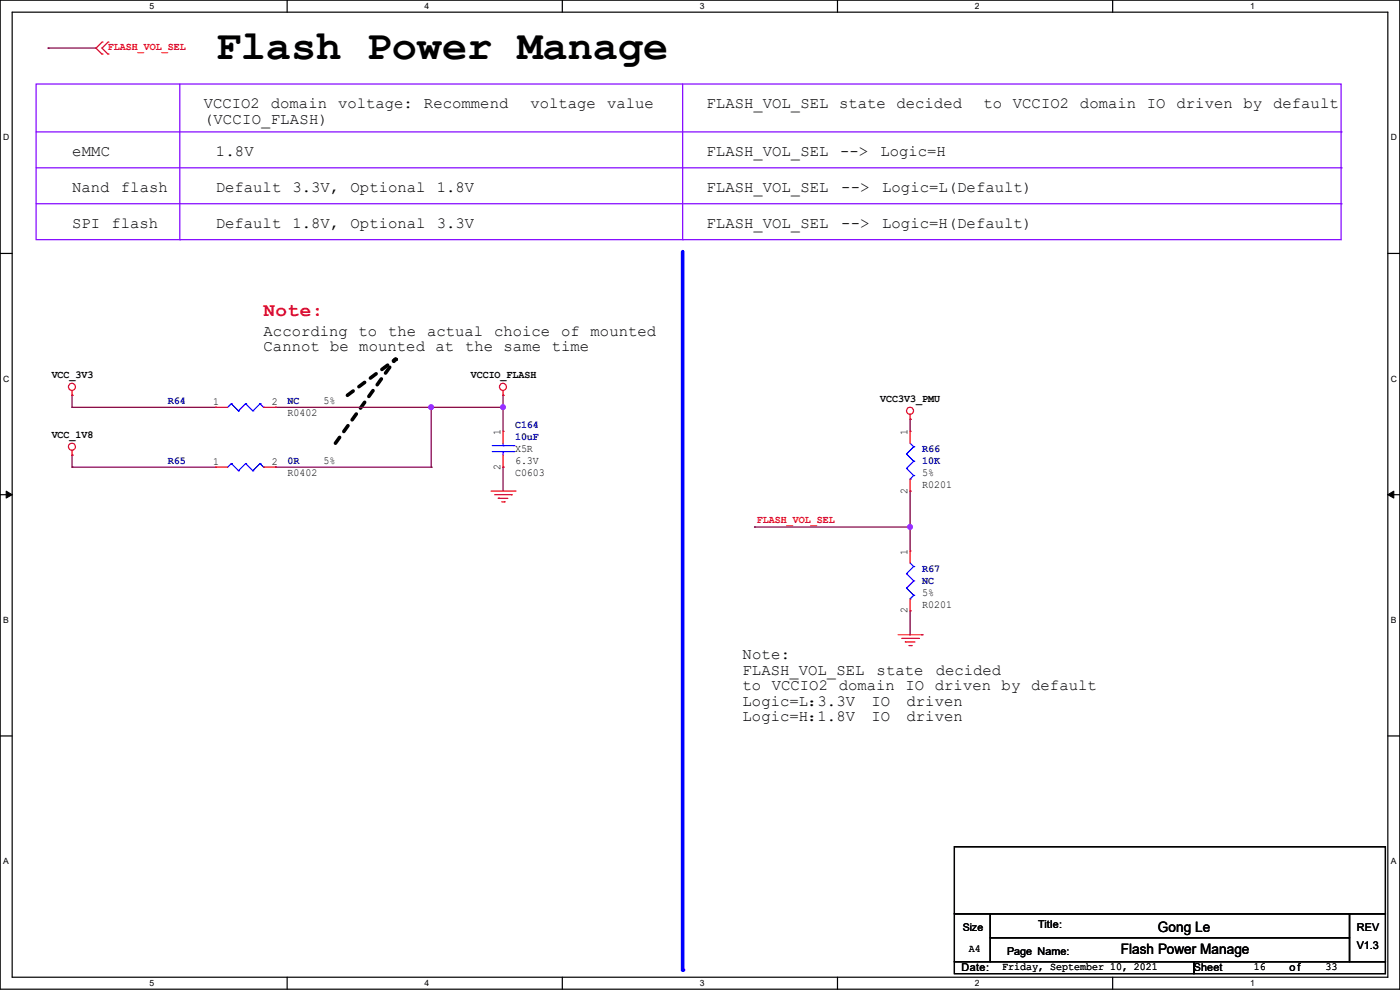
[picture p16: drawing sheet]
<svg xmlns="http://www.w3.org/2000/svg" width="297mm" height="210mm" viewBox="0 0 297 210" stroke-linecap="round" stroke-linejoin="round" font-family="sans-serif">
<defs><g id="words">
<text font-size="8.9" x="45.8" y="12.5">Flash Power Manage</text>
<text font-size="4.1" fill="#f00" x="55.9" y="67">Note:</text>
<g font-size="3.3">
<text x="43.2" y="23">VCCIO2</text>
<text x="57.5" y="23">domain</text>
<text x="71.7" y="23">voltage:</text>
<text x="89.9" y="23">Recommend</text>
<text x="112.5" y="23">voltage</text>
<text x="128.8" y="23">value</text>
<text x="149.9" y="23">FLASH_VOL_SEL state decided</text>
<text x="208.6" y="23">to VCCIO2</text>
<text x="229.1" y="23">domain IO</text>
<text x="249.6" y="23">driven</text>
<text x="263.8" y="23">by default</text>
<text x="43.2" y="26.3">(VCCIO_FLASH)</text>
<text x="15.3" y="33.1">eMMC</text>
<text x="45.8" y="33.1">1.8V</text>
<text x="149.9" y="33.1">FLASH_VOL_SEL</text>
<text x="178.3" y="33.1">--&gt;</text>
<text x="186.8" y="33.1">Logic=H</text>
<text x="15.3" y="40.8">Nand</text>
<text x="25.7" y="40.8">flash</text>
<text x="45.8" y="40.8">Default</text>
<text x="62.1" y="40.8">3.3V,</text>
<text x="74.4" y="40.8">Optional</text>
<text x="92.7" y="40.8">1.8V</text>
<text x="149.9" y="40.8">FLASH_VOL_SEL</text>
<text x="178.5" y="40.8">--&gt;</text>
<text x="187.2" y="40.8">Logic=L(Default)</text>
<text x="15.3" y="48.4">SPI</text>
<text x="23.6" y="48.4">flash</text>
<text x="45.8" y="48.4">Default</text>
<text x="62.1" y="48.4">1.8V,</text>
<text x="74.4" y="48.4">Optional</text>
<text x="92.7" y="48.4">3.3V</text>
<text x="149.9" y="48.4">FLASH_VOL_SEL</text>
<text x="178.5" y="48.4">--&gt;</text>
<text x="187.2" y="48.4">Logic=H(Default)</text>
<text x="55.9" y="71.2">According to the actual</text>
<text x="104.8" y="71.2">choice of mounted</text>
<text x="55.9" y="74.5">Cannot be mounted at the same time</text>
<text x="157.5" y="139.8">Note:</text>
<text x="157.5" y="143.1">FLASH_VOL_SEL</text>
<text x="186" y="143.1">state</text>
<text x="198.5" y="143.1">decided</text>
<text x="157.5" y="146.4">to VCCIO2 domain IO driven by default</text>
<text x="157.5" y="149.7">Logic=L：</text>
<text x="173.4" y="149.7">3.3V</text>
<text x="184.9" y="149.7">IO</text>
<text x="192.3" y="149.7">driven</text>
<text x="157.5" y="153">Logic=H：</text>
<text x="173.4" y="153">1.8V</text>
<text x="184.9" y="153">IO</text>
<text x="192.3" y="153">driven</text>
</g>
<g font-size="3">
<text x="245.7" y="197.6">Gong Le</text>
<text x="237.8" y="202.4">Flash Power Manage</text>
</g>
<g font-size="2.3" fill="#f00">
<text x="22.9" y="10.5">FLASH_VOL_SEL</text>
<text x="160.6" y="110.9">FLASH_VOL_SEL</text>
</g>
<g font-size="2.3">
<text x="11" y="80.1">VCC_3V3</text>
<text x="99.9" y="80.1">VCCIO_FLASH</text>
<text x="45.3" y="85.9">1</text>
<text x="57.7" y="85.9">2</text>
<text x="61" y="88.3">R0402</text>
<text x="68.6" y="85.7">5%</text>
<text x="186.7" y="85.2">VCC3V3_PMU</text>
<text x="11" y="92.8">VCC_1V8</text>
<text x="106.2" y="92.2" transform="rotate(-90 106.2 92.2)">1</text>
<text x="109.3" y="95.9">X5R</text>
<text x="192.5" y="92.2" transform="rotate(-90 192.5 92.2)">1</text>
<text x="45.3" y="98.6">1</text>
<text x="57.7" y="98.6">2</text>
<text x="61" y="101">R0402</text>
<text x="68.6" y="98.4">5%</text>
<text x="106.2" y="99.6" transform="rotate(-90 106.2 99.6)">2</text>
<text x="109.3" y="101">C0603</text>
<text x="109.3" y="98.4">6.3V</text>
<text x="195.6" y="101">5%</text>
<text x="192.5" y="104.7" transform="rotate(-90 192.5 104.7)">2</text>
<text x="195.6" y="103.5">R0201</text>
<text x="192.5" y="117.6" transform="rotate(-90 192.5 117.6)">1</text>
<text x="192.5" y="130.1" transform="rotate(-90 192.5 130.1)">2</text>
<text x="195.6" y="128.9">R0201</text>
<text x="195.6" y="126.4">5%</text>
<text x="220.3" y="196.9">Title:</text>
<text x="287.8" y="197.4">REV</text>
<text x="205.5" y="202.1">A4</text>
<text x="213.7" y="202.5">Page Name:</text>
<text x="287.8" y="201.3">V1.3</text>
<text x="204" y="206.1">Date:</text>
<text x="212.6" y="205.9">Friday, September 10, 2021</text>
<text x="253.3" y="206.1">Sheet</text>
<text x="266" y="205.9">16</text>
<text x="273.6" y="206.1">of</text>
<text x="281.2" y="205.9">33</text>
</g>
<g font-size="2.3" fill="#000080">
<text x="35.6" y="85.7">R64</text>
<text x="61" y="85.7">NC</text>
<text x="109.3" y="90.8">C164</text>
<text x="109.3" y="93.3">10uF</text>
<text x="195.6" y="95.9">R66</text>
<text x="35.6" y="98.4">R65</text>
<text x="61" y="98.4">0R</text>
<text x="195.6" y="98.4">10K</text>
<text x="195.6" y="121.3">R67</text>
<text x="195.6" y="123.8">NC</text>
</g>
<text font-size="2.2" x="204.3" y="197.4">Size</text>
<g font-size="1.8">
<text x="31.7" y="1.9">5</text>
<text x="90.1" y="1.9">4</text>
<text x="148.5" y="1.9">3</text>
<text x="206.8" y="1.9">2</text>
<text x="265.2" y="1.9">1</text>
<text x=".7" y="29.8">D</text>
<text x="295.1" y="29.8">D</text>
<text x=".7" y="80.9">C</text>
<text x="295.1" y="80.9">C</text>
<text x=".7" y="132.1">B</text>
<text x="295.1" y="132.1">B</text>
<text x=".7" y="183.3">A</text>
<text x="295.1" y="183.3">A</text>
<text x="31.7" y="209.2">5</text>
<text x="90.1" y="209.2">4</text>
<text x="148.5" y="209.2">3</text>
<text x="206.8" y="209.2">2</text>
<text x="265.2" y="209.2">1</text>
</g>
</g></defs>
<path d="M0 0h297v209.8h-297zM2.6 2.6h291.8v204.7h-291.8z" fill="none" stroke="#000" stroke-width=".25"/>
<g fill="#fff">
<path d="M31.7 .3h1v2h-1z"/>
<path d="M31.7 207.6h1v1.9h-1z"/>
</g>
<path d="M60.9 0v2.6M60.9 207.3v2.5" fill="none" stroke="#000" stroke-width=".25"/>
<g fill="#fff">
<path d="M90.1 .3h1v2h-1z"/>
<path d="M90.1 207.6h1v1.9h-1z"/>
</g>
<path d="M119.3 0v2.6M119.3 207.3v2.5" fill="none" stroke="#000" stroke-width=".25"/>
<g fill="#fff">
<path d="M148.5 .3h.9v2h-.9z"/>
<path d="M148.5 207.6h.9v1.9h-.9z"/>
</g>
<path d="M177.7 0v2.6M177.7 207.3v2.5" fill="none" stroke="#000" stroke-width=".25"/>
<g fill="#fff">
<path d="M206.8 .3h1v2h-1z"/>
<path d="M206.8 207.6h1v1.9h-1z"/>
</g>
<path d="M236.1 0v2.6M236.1 207.3v2.5" fill="none" stroke="#000" stroke-width=".25"/>
<g fill="#fff">
<path d="M265.2 .3h1v2h-1z"/>
<path d="M265.2 207.6h1v1.9h-1z"/>
<path d="M.7 28.2h1.2v1.9h-1.2z"/>
<path d="M295.1 28.2h1.2v1.9h-1.2z"/>
<path d="M.7 79.3h1.2v2h-1.2z"/>
<path d="M295.1 79.3h1.2v2h-1.2z"/>
</g>
<path d="M0 53.8h2.6M294.4 53.8h2.6" fill="none" stroke="#000" stroke-width=".25"/>
<g fill="#fff">
<path d="M.7 130.5h1.2v2h-1.2z"/>
<path d="M295.1 130.5h1.1v2h-1.1z"/>
</g>
<path d="M0 104.9h2.6M294.4 104.9h2.6" fill="none" stroke="#000" stroke-width=".25"/>
<path d="M1.3 104.2l1.3 .7-1.3 .8zM294.4 104.9l1.3-.7v1.5z" fill="#000" stroke="#000" stroke-width=".21"/>
<g fill="#fff">
<path d="M.7 181.7h1.2v2h-1.2z"/>
<path d="M295.1 181.7h1.1v2h-1.1z"/>
</g>
<path d="M0 156.1h2.6M294.4 156.1h2.6" fill="none" stroke="#000" stroke-width=".25"/>
<path d="M7.7 17.8h276.8v33h-276.8zM38.1 17.8v33M144.8 17.8v33M7.7 28h276.8M7.7 35.6h276.8M284.5 28h.1M284.5 35.6h.1M7.7 43.2h276.8M38.1 50.8h.1M144.8 50.8h.1M284.5 43.2h.1" fill="none" stroke="#8000ff" stroke-width=".25"/>
<path d="M144.8 53.4v152.4" fill="none" stroke="#00f" stroke-width=".76"/>
<circle cx="144.8" cy="205.8" r=".38" fill="#00f"/>
<path d="M71.2 94l12.7-17.8M73.7 83.9l10.2-7.7" fill="none" stroke="#000" stroke-width=".76" stroke-dasharray="1.5 1.5"/>
<circle cx="83.9" cy="76.2" r=".38" fill="#000" stroke-dasharray="1.5 1.5"/>
<g fill="none" stroke="#800040" stroke-width=".25">
<path d="M10.2 10.2h.1M10.2 10.2h10.2M15.3 99.1h.1M15.3 96.6h.1M15.3 86.4h.1M15.3 83.9h.1M15.3 99.1h30.5M15.3 86.4h30.5M15.3 83.9v2.5M15.3 96.6v2.5M58.5 99.1h.1M58.5 86.4h.1"/>
<path d="M58.5 99.1h33M58.5 86.4h48.2M91.5 99.1h.1M91.5 86.4h.1M91.5 86.4v12.7M106.7 86.4h.1M106.7 99.1h.1M106.7 83.9h.1M106.7 83.9v7.6M106.7 99.1v5.1M193.1 88.9h.1M193.1 88.9v2.6"/>
<path d="M160.1 111.8h.1M160.1 111.8h33M193.1 104.2h.1M193.1 111.8h.1M193.1 104.2v12.7M193.1 129.6h.1M193.1 129.6v5.1"/>
</g>
<g fill="#f0f" stroke="#f0f" stroke-width=".25">
<circle cx="91.5" cy="86.4" r=".49"/>
<circle cx="106.7" cy="86.4" r=".49"/>
<circle cx="193.1" cy="111.8" r=".49"/>
</g>
<g fill="none" stroke="#f00" stroke-width=".25">
<path d="M21.6 8.9h.1M21.6 11.5h.1M21.6 8.9l-1.2 1.3 1.2 1.3M22.9 11.5h.1M22.9 8.9h.1M22.9 8.9l-1.3 1.3 1.3 1.3M15.3 96.6h.1M15.3 83.9h.1M15.3 82.8v1.1M15.3 95.5v1.1M45.8 86.4h.1M45.8 99.1h.1"/>
<path d="M45.8 86.4h2.5M45.8 99.1h2.5M55.9 86.4h2.6M55.9 99.1h2.6M58.5 86.4h.1M58.5 99.1h.1M106.7 83.9h.1M106.7 91.5h.1M106.7 99.1h.1M106.7 82.8v1.1M106.7 91.5v2.5M106.7 96.6v2.5"/>
<path d="M193.1 88.9h.1M193.1 91.5h.1M193.1 87.9v1M193.1 91.5v2.5M104.2 104.2h5.1M104.9 104.9h3.6M105.7 105.7h.1M105.7 105.7h2M106.5 106.5h.5M107 106.5h.1M108.5 104.9h.1M109.3 104.2h.1"/>
<path d="M193.1 104.2h.1M193.1 116.9h.1M193.1 101.6v2.6M193.1 116.9v2.5M190.5 134.7h5.1M191.3 135.4h3.6M192.1 136.2h.1M192.1 136.2h2M192.8 136.9h.5M193.1 129.6h.1M193.1 127v2.6M193.3 136.9h.1"/>
<path d="M194.9 135.4h.1M195.6 134.7h.1"/>
<circle cx="15.3" cy="82.1" r=".74"/>
<circle cx="15.3" cy="94.8" r=".74"/>
<circle cx="106.7" cy="82.1" r=".74"/>
<circle cx="193.1" cy="87.1" r=".74"/>
</g>
<path d="M202.5 179.6h91.4v14.2h-91.4zM202.5 193.8h7.6v10.2h-7.6zM210.1 193.8h76.2v5.1h-76.2zM210.1 198.9h76.2v5.1h-76.2zM286.3 193.8h7.6v10.2h-7.6zM202.5 204h50.8v2.5h-50.8zM253.3 204h40.6v2.5h-40.6z" fill="none" stroke="#000" stroke-width=".25"/>
<g fill="none" stroke="#00f" stroke-width=".25">
<path d="M49.1 85.6h.1M49.1 98.3h.1M49.1 85.6l-.8 .8M49.1 85.6l1.5 1.6M49.1 98.3l-.8 .8M49.1 98.3l1.5 1.6M50.6 87.2h.1M50.6 99.9h.1M52.1 85.6h.1M52.1 98.3h.1M52.1 85.6l-1.5 1.6M52.1 85.6l1.5 1.6"/>
<path d="M52.1 98.3l-1.5 1.6M52.1 98.3l1.5 1.6M53.6 87.2h.1M53.6 99.9h.1M55.2 85.6h.1M55.2 98.3h.1M55.2 85.6l-1.6 1.6M55.2 85.6l.7 .8M55.2 98.3l-1.6 1.6M55.2 98.3l.7 .8M55.9 86.4h.1M55.9 99.1h.1"/>
<path d="M104.4 95.8h4.6M104.4 94.5h4.6M106.7 94.5h.1M106.7 95.8h.1M106.7 94v.5M106.7 95.8v.8M109 95.8h.1M109 94.5h.1M192.3 96.3h.1M192.3 99.4h.1M192.3 96.3l1.5 1.5M192.3 99.4l1.5 1.5"/>
<path d="M193.1 94l.7 .8M193.8 94.8h.1M193.8 97.8h.1M193.8 94.8l-1.5 1.5M193.8 97.8l-1.5 1.6M193.1 101.6h.1M193.1 119.4l.7 .8M193.8 100.9h.1M193.8 100.9l-.7 .7M192.3 121.7h.1M192.3 124.8h.1M192.3 121.7l1.5 1.5"/>
<path d="M192.3 124.8l1.5 1.5M193.1 127h.1M193.8 120.2h.1M193.8 123.2h.1M193.8 126.3h.1M193.8 120.2l-1.5 1.5M193.8 123.2l-1.5 1.6M193.8 126.3l-.7 .7"/>
</g>
<use href="#words"/>
</svg>
